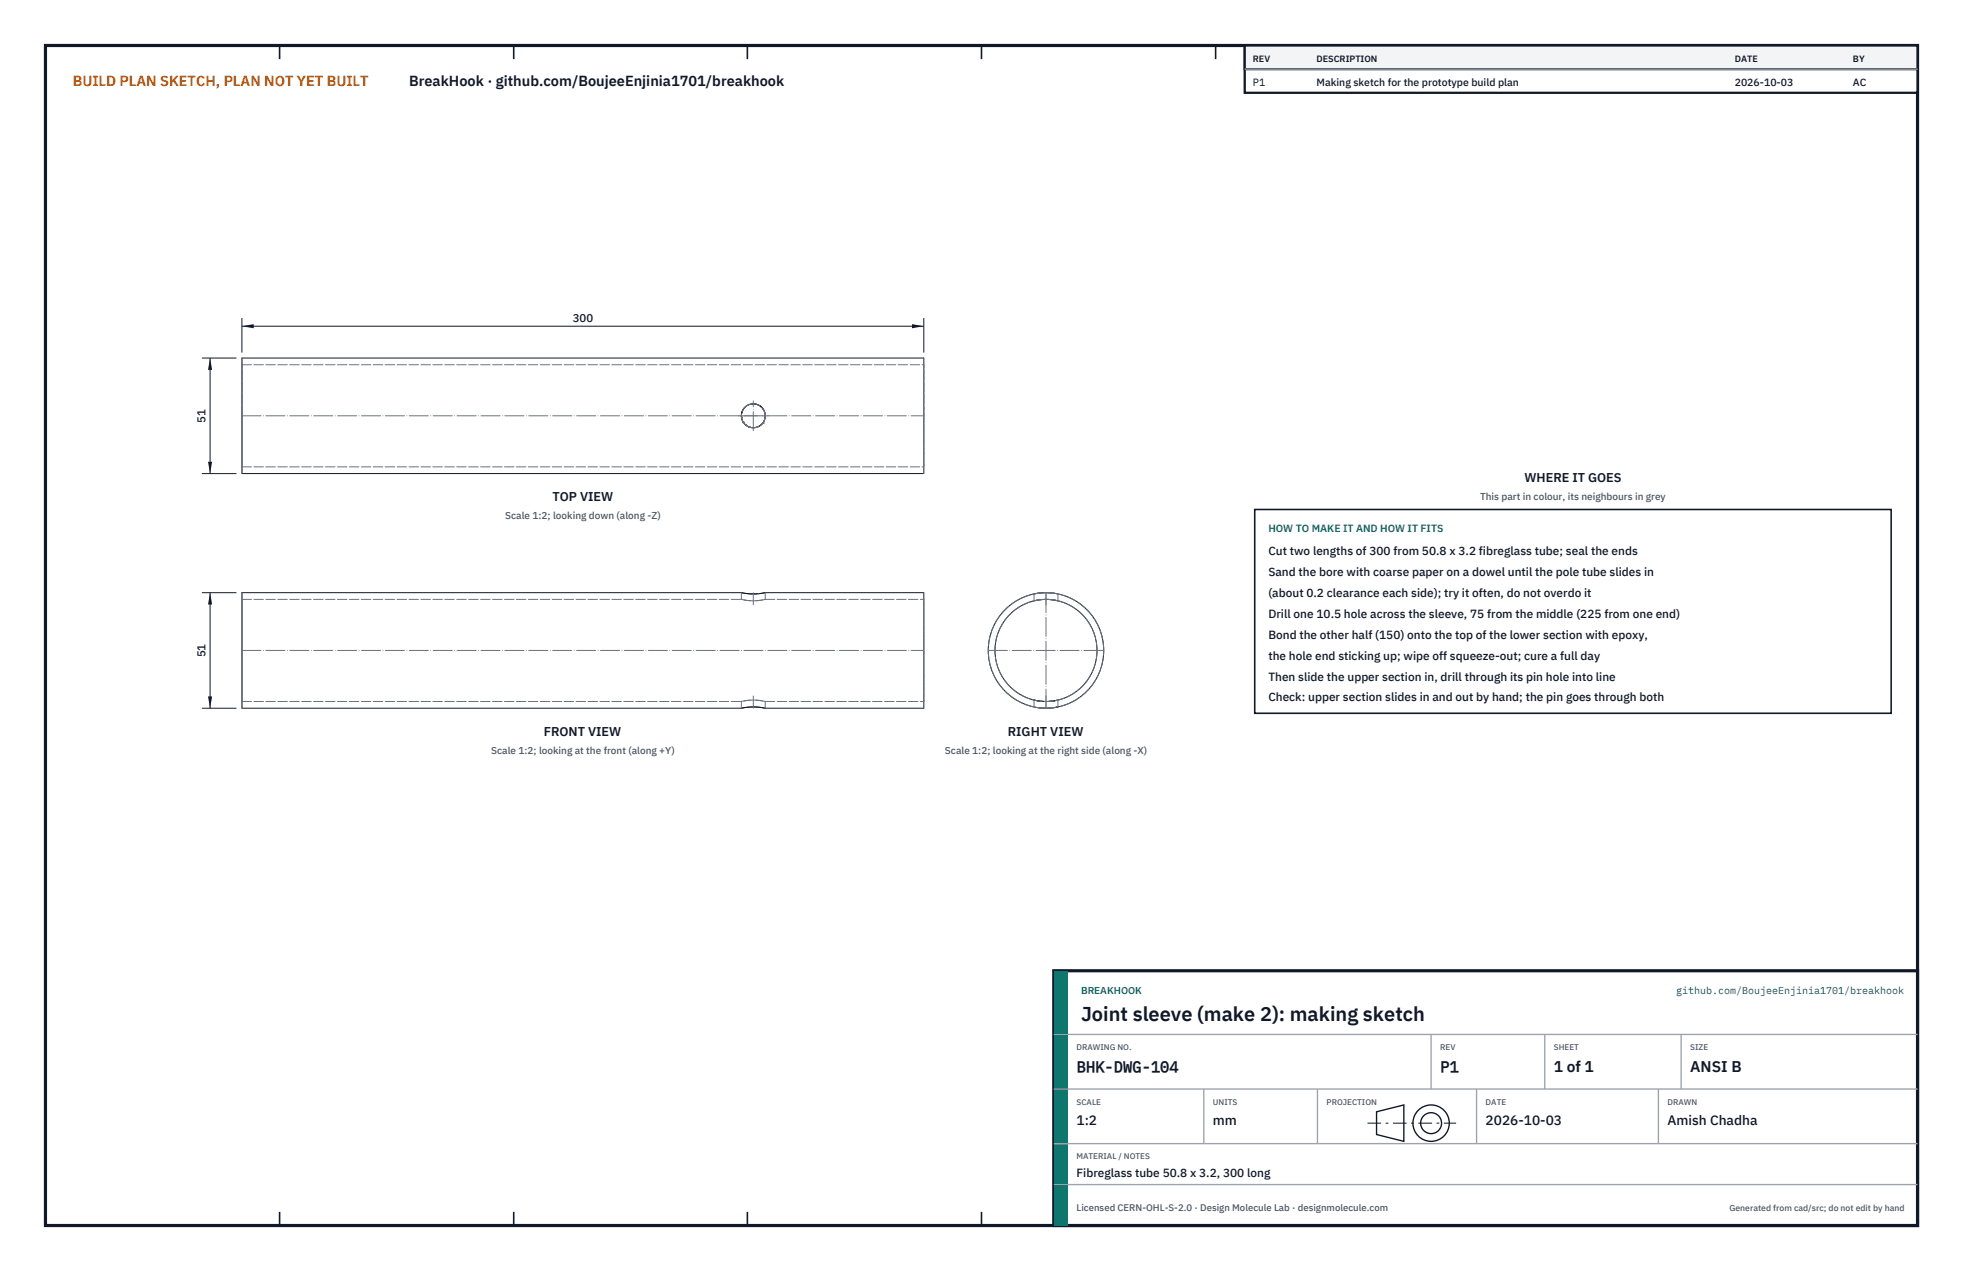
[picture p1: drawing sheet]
<svg xmlns="http://www.w3.org/2000/svg" width="432mm" height="279mm" viewBox="0 0 432 279" stroke-linecap="round" stroke-linejoin="round" font-family="sans-serif">
<defs><g id="words">
<text font-size="4.4" fill="#111827" x="237.8" y="224.4">Joint sleeve (make 2): making sketch</text>
<g font-size="3.4" fill="#111827">
<text x="236.8" y="235.6">BHK-DWG-104</text>
<text x="316.8" y="235.6">P1</text>
<text x="341.8" y="235.6">1 of 1</text>
<text x="371.8" y="235.6">ANSI B</text>
</g>
<text font-size="3.2" fill="#b45309" x="16" y="19">BUILD PLAN SKETCH, PLAN NOT YET BUILT</text>
<text font-size="3.2" fill="#111827" x="90" y="19">BreakHook · github.com/BoujeeEnjinia1701/breakhook</text>
<g font-size="3" fill="#111827">
<text x="236.8" y="247.2">1:2</text>
<text x="266.8" y="247.2">mm</text>
<text x="326.8" y="247.2">2026-10-03</text>
<text x="366.8" y="247.2">Amish Chadha</text>
</g>
<g font-size="2.8" fill="#111827">
<text x="335.3" y="106">WHERE IT GOES</text>
<text x="121.5" y="110.2">TOP VIEW</text>
<text x="119.6" y="161.8">FRONT VIEW</text>
<text x="221.7" y="161.8">RIGHT VIEW</text>
</g>
<g font-size="2.6" fill="#111827">
<text x="279" y="122">Cut two lengths of 300 from 50.8 x 3.2 fibreglass tube; seal the ends</text>
<text x="279" y="126.6">Sand the bore with coarse paper on a dowel until the pole tube slides in</text>
<text x="279" y="131.2">(about 0.2 clearance each side); try it often, do not overdo it</text>
<text x="279" y="135.8">Drill one 10.5 hole across the sleeve, 75 from the middle (225 from one end)</text>
<text x="279" y="140.4">Bond the other half (150) onto the top of the lower section with epoxy,</text>
<text x="279" y="145">the hole end sticking up; wipe off squeeze-out; cure a full day</text>
<text x="279" y="149.6">Then slide the upper section in, drill through its pin hole into line</text>
<text x="279" y="154.2">Check: upper section slides in and out by hand; the pin goes through both</text>
<text x="236.8" y="258.8">Fibreglass tube 50.8 x 3.2, 300 long</text>
</g>
<g font-size="2.5" fill="#111827">
<text x="126" y="70.7">300</text>
<text x="45.2" y="92.9" transform="rotate(-90 45.2 92.9)">51</text>
<text x="45.2" y="144.5" transform="rotate(-90 45.2 144.5)">51</text>
</g>
<g font-size="2.3" fill="#111827">
<text x="275.6" y="18.8">P1</text>
<text x="289.6" y="18.8">Making sketch for the prototype build plan</text>
<text x="381.6" y="18.8">2026-10-03</text>
<text x="407.6" y="18.8">AC</text>
</g>
<text font-size="2.3" fill="#0f766e" x="279" y="117">HOW TO MAKE IT AND HOW IT FITS</text>
<g font-size="2.2" fill="#4b5563">
<text x="325.6" y="110">This part in colour, its neighbours in grey</text>
<text x="111.1" y="114.2">Scale 1:2; looking down (along -Z)</text>
<text x="108" y="165.8">Scale 1:2; looking at the front (along +Y)</text>
<text x="207.9" y="165.8">Scale 1:2; looking at the right side (along -X)</text>
</g>
<g font-size="2.2" fill="#0f766e">
<text x="237.8" y="218.4">BREAKHOOK</text>
<text x="368.7" y="218.4">github.com/BoujeeEnjinia1701/breakhook</text>
</g>
<text font-size="2.1" fill="#4b5563" x="236.8" y="266.2">Licensed CERN-OHL-S-2.0 · Design Molecule Lab · designmolecule.com</text>
<g font-size="2" fill="#111827">
<text x="275.6" y="13.6">REV</text>
<text x="289.6" y="13.6">DESCRIPTION</text>
<text x="381.6" y="13.6">DATE</text>
<text x="407.6" y="13.6">BY</text>
</g>
<text font-size="1.9" fill="#4b5563" x="380.4" y="266.2">Generated from cad/src; do not edit by hand</text>
<g font-size="1.8" fill="#4b5563">
<text x="236.8" y="230.8">DRAWING NO.</text>
<text x="316.8" y="230.8">REV</text>
<text x="341.8" y="230.8">SHEET</text>
<text x="371.8" y="230.8">SIZE</text>
<text x="236.8" y="242.8">SCALE</text>
<text x="266.8" y="242.8">UNITS</text>
<text x="291.8" y="242.8">PROJECTION</text>
<text x="326.8" y="242.8">DATE</text>
<text x="366.8" y="242.8">DRAWN</text>
<text x="236.8" y="254.8">MATERIAL / NOTES</text>
</g>
</g></defs>
<path d="M10 10h411.8v259.4h-411.8z" fill="none" stroke="#111827" stroke-width=".7" stroke-linecap="butt"/>
<g fill="none" stroke="#111827" stroke-width=".35">
<path d="M61.5 10v3M113 10v3M164.4 10v3M215.9 10v3M267.4 10v3M318.9 10v3M370.3 10v3M61.5 266.4v3M113 266.4v3M164.4 266.4v3M215.9 266.4v3M267.4 266.4v3"/>
<path d="M318.9 266.4v3M370.3 266.4v3"/>
</g>
<g fill="none" stroke="#111727" stroke-width=".22">
<path d="M53.2 78.7h150v25.4h-150zM163.1 91.4v.3M163.1 91.4h.1M163.1 91.7h.1M163.1 91.7l.1 .5M163.5 92.8v.1M163.5 92.8h.1M163.5 92.9h.1M163.7 93.2l.2 .1M163.8 89.6l-.1 .2a2.62 2.62 0 0 0-.2 3.1M163.9 93.3h.1M164 93.4h.1"/>
<path d="M164.6 93.8h.1M164.7 93.8h.1M164.8 93.9h.1M164.9 93.9h.1M165.3 88.8a2.62 2.62 0 0 1 2.8 1.5M167.2 93.5l-.2 .2M167.3 93.5h.1M167.7 93l-.4 .5M167.8 93h.1M167.8 93h-.1M167.9 92.8a2.63 2.63 0 0 1-4.3 .2M167.9 92.8l-.1 .2"/>
<path d="M167.9 92.8h.1M168 90.1a2.62 2.62 0 0 0-2.9-1.3 2.62 2.62 0 0 0-2 2.4M168.2 92.1l-.3 .7M168.2 90.7v.1M168.2 90.8l.1 .6M168.3 92h.1M168.3 91.9v.1M168.3 91.9h.1M168.3 91.8h.1M168.3 91.7h.1M168.3 91.4v.5M163.1 130.3l1.9 .2h1.8"/>
<path d="M163.1 130.3h.1a12.7 12.7 0 0 0 5.1 0M163.1 130.3h-109.9v25.4h109.9M168.3 130.3l-1.4 .2M168.3 130.3h34.9v25.4h-34.9M227.5 132.1a11.2 11.2 0 0 1 5.2 0M229.6 130.3l-2.1 .3M229.7 130.3h1.3M231 130.3h.2M231.5 130.4h.2M231.9 130.4h.1M232 130.4l.2 .1M163.1 155.7h.1a12.7 12.7 0 0 1 5.1 0"/>
<path d="M228 155.5l2.1 .2M228.8 154.1l-1.3-.2 2.6 .3M228.9 154.2h.8M230 154.2h.1M230.2 154.2h-.1M230.9 155.7h-.6M231 154.2h-.6M231 154.2h.1M231.1 155.6l-.1 .1M231.5 154.1l-.5 .1M232.1 155.5l.6-.1-1.2 .2M232.1 154l-2 .2"/>
<path d="M232.7 153.9l-1 .2"/>
<circle cx="165.7" cy="91.4" r="2.62"/>
<circle cx="230.1" cy="143" r="12.7"/>
<circle cx="230.1" cy="143" r="11.2"/>
</g>
<g fill="none" stroke="#6a7180" stroke-width=".22" stroke-dasharray="2.1 .5">
<path d="M53.2 91.4v-12.7M53.2 91.4v-11.2M53.2 80.2v22.4M53.2 80.2h150M163.1 91.4l.4 1.4M163.1 91.2v.2M163.1 91.6h.1M163.1 91.7h.1M163.2 92.2l.3 .6M163.5 92.8h.1M163.5 92.9h.1M163.5 92.9l.1 .1"/>
<path d="M163.5 92.9l.2 .3M163.5 92.9a2.63 2.63 0 0 0 3.5 .8M163.9 93.3h.1M163.9 93.3l.1 .1M164 93.4h.1M164 93.4l.6 .4M164.6 93.8h.1M164.7 93.8l.1 .1M164.8 93.9h.1M164.9 93.9a2.62 2.62 0 0 0 3.4-2.5M165.3 88.8l-.9 .4-.6 .4M167.2 93.5h.1"/>
<path d="M167.3 93.5h.1M167.7 93h.1M167.8 93h.1M167.9 92.8h.1M167.9 92.8l.4-.8M168.1 92.5h.1M168.2 92.1l.1-.1M168.2 90.7l-.1-.4M168.2 90.8h.1M168.3 92h.1M168.3 92v-.1M168.3 91.9h.1"/>
<path d="M168.3 91.9v-.1M168.3 91.8h.1M168.3 91.8v-.1M168.3 91.7v-.3M168.3 91.4a2.62 2.62 0 0 0-2.6-2.6 2.62 2.62 0 0 0-2.6 2.6M168.3 91.4l-.3-1.3M203.2 91.4v-12.7M203.2 91.4v-11.2M203.2 80.2v22.4M53.2 104.1v-12.7M53.2 102.6v-11.2M53.2 102.6h150"/>
<path d="M203.2 104.1v-12.7M203.2 102.6v-11.2M53.2 131.8v22.4M53.2 131.8h109.9M163.1 131.8a11.3 11.3 0 0 0 5.2 0M163.1 131.8v-1.5M166.9 130.5h-.1M168.3 131.8v-1.5M168.3 131.8a11.3 11.3 0 0 1-5.2 0M168.3 131.8h34.9M203.2 131.8v22.4M227.5 132.1v-1.5"/>
<path d="M227.5 130.6l2.6-.3M229.7 130.3h-.1M230.1 130.3l2.6 .3M231 130.3h.1M231.5 130.4l-.3-.1M231.9 130.4h-.2M232 130.4h.1M232.7 130.6l-.5-.1M232.7 132.1a11.3 11.3 0 0 0-5.2 0M232.7 132.1v-1.5M53.2 155.7v-25.4M53.2 154.2v-22.4"/>
<path d="M53.2 154.2h109.9M163.1 154.2a11.2 11.2 0 0 1 5.2 0M163.1 155.7v-1.5M168.3 154.2a11.2 11.2 0 0 0-5.2 0M168.3 155.7v-1.5M168.3 154.2h34.9M203.2 155.7v-25.4M203.2 154.2v-22.4M227.5 155.4l.5 .1M227.5 155.4v-1.5M228.7 154.1h.1M228.9 154.2l-.1-.1"/>
<path d="M229.2 154.2h.1M230 154.2h-.3M230.1 155.7l-2.6-.3M230.1 155.7l2-.2M230.3 155.7h-.2M230.4 154.2h-.2M231 154.2h.1M231 155.7h-.1M231.5 155.6h-.4M231.7 154.1h-.2M232.1 154l.6-.1M232.7 155.4v-1.5"/>
<circle cx="230.1" cy="143" r="12.7"/>
<circle cx="230.1" cy="143" r="11.2"/>
</g>
<path d="M53.2 91.4h150M162.4 91.4h6.6M165.7 94.7v-6.6M165.7 133v-2.7M230.1 133v-2.7M53.2 143h150M165.7 155.7v-2.7M217.4 143h25.4M230.1 155.7v-2.7M230.1 155.7v-25.4" fill="none" stroke="#6a7180" stroke-width=".22" stroke-dasharray="4.2 .5 0 .5"/>
<path d="M53.2 69.9v7.6M53.2 71.7h150M203.2 69.9v7.6" fill="none" stroke="#111827" stroke-width=".22"/>
<path d="M53.2 71.7l2.6-.4v.9zM200.6 71.3v.9l2.6-.5z" fill="#111827"/>
<path d="M44.4 78.7h7.6M46.2 78.7v25.4M44.4 104.1h7.6" fill="none" stroke="#111827" stroke-width=".22"/>
<path d="M46.2 78.7l-.4 2.6h.9zM45.8 101.5h.9l-.5 2.6z" fill="#111827"/>
<path d="M44.4 130.3h7.6M46.2 130.3v25.4M44.4 155.7h7.6" fill="none" stroke="#111827" stroke-width=".22"/>
<path d="M46.2 130.3l-.4 2.6h.9zM45.8 153.1h.9l-.5 2.6z" fill="#111827"/>
<path d="M276 112h140v44.8h-140z" fill="#fff" stroke="#111827" stroke-width=".35"/>
<path d="M273.8 10h148v10.4h-148z" fill="#fff" stroke="#111827" stroke-width=".5"/>
<path d="M273.8 10h148v5.2h-148z" fill="#f3f4f6" stroke="#111827" stroke-width=".5"/>
<path d="M273.8 15.2h148" fill="none" stroke="#9ca3af" stroke-width=".3"/>
<path d="M231.8 213.4h190v56h-190z" fill="#fff" stroke="#111827" stroke-width=".7" stroke-linecap="butt"/>
<path d="M231.8 213.4h3v56h-3z" fill="#0f766e"/>
<path d="M231.8 227.4h190M231.8 239.4h190M264.8 239.4v12M289.8 239.4v12M314.8 227.4v12M324.8 239.4v12M339.8 227.4v12M364.8 239.4v12M369.8 227.4v12M231.8 251.4h190M231.8 260.4h190" fill="none" stroke="#9ca3af" stroke-width=".3"/>
<g fill="none" stroke="#111827" stroke-width=".3">
<path d="M302.8 244.4l6-1.5v8l-6-1.5z"/>
<circle cx="314.8" cy="246.9" r="4"/>
<circle cx="314.8" cy="246.9" r="2.3"/>
</g>
<path d="M300.8 246.9h19.5" fill="none" stroke="#111827" stroke-width=".22" stroke-dasharray="3 1 .6 1" stroke-linecap="butt"/>
<use href="#words"/>
</svg>
